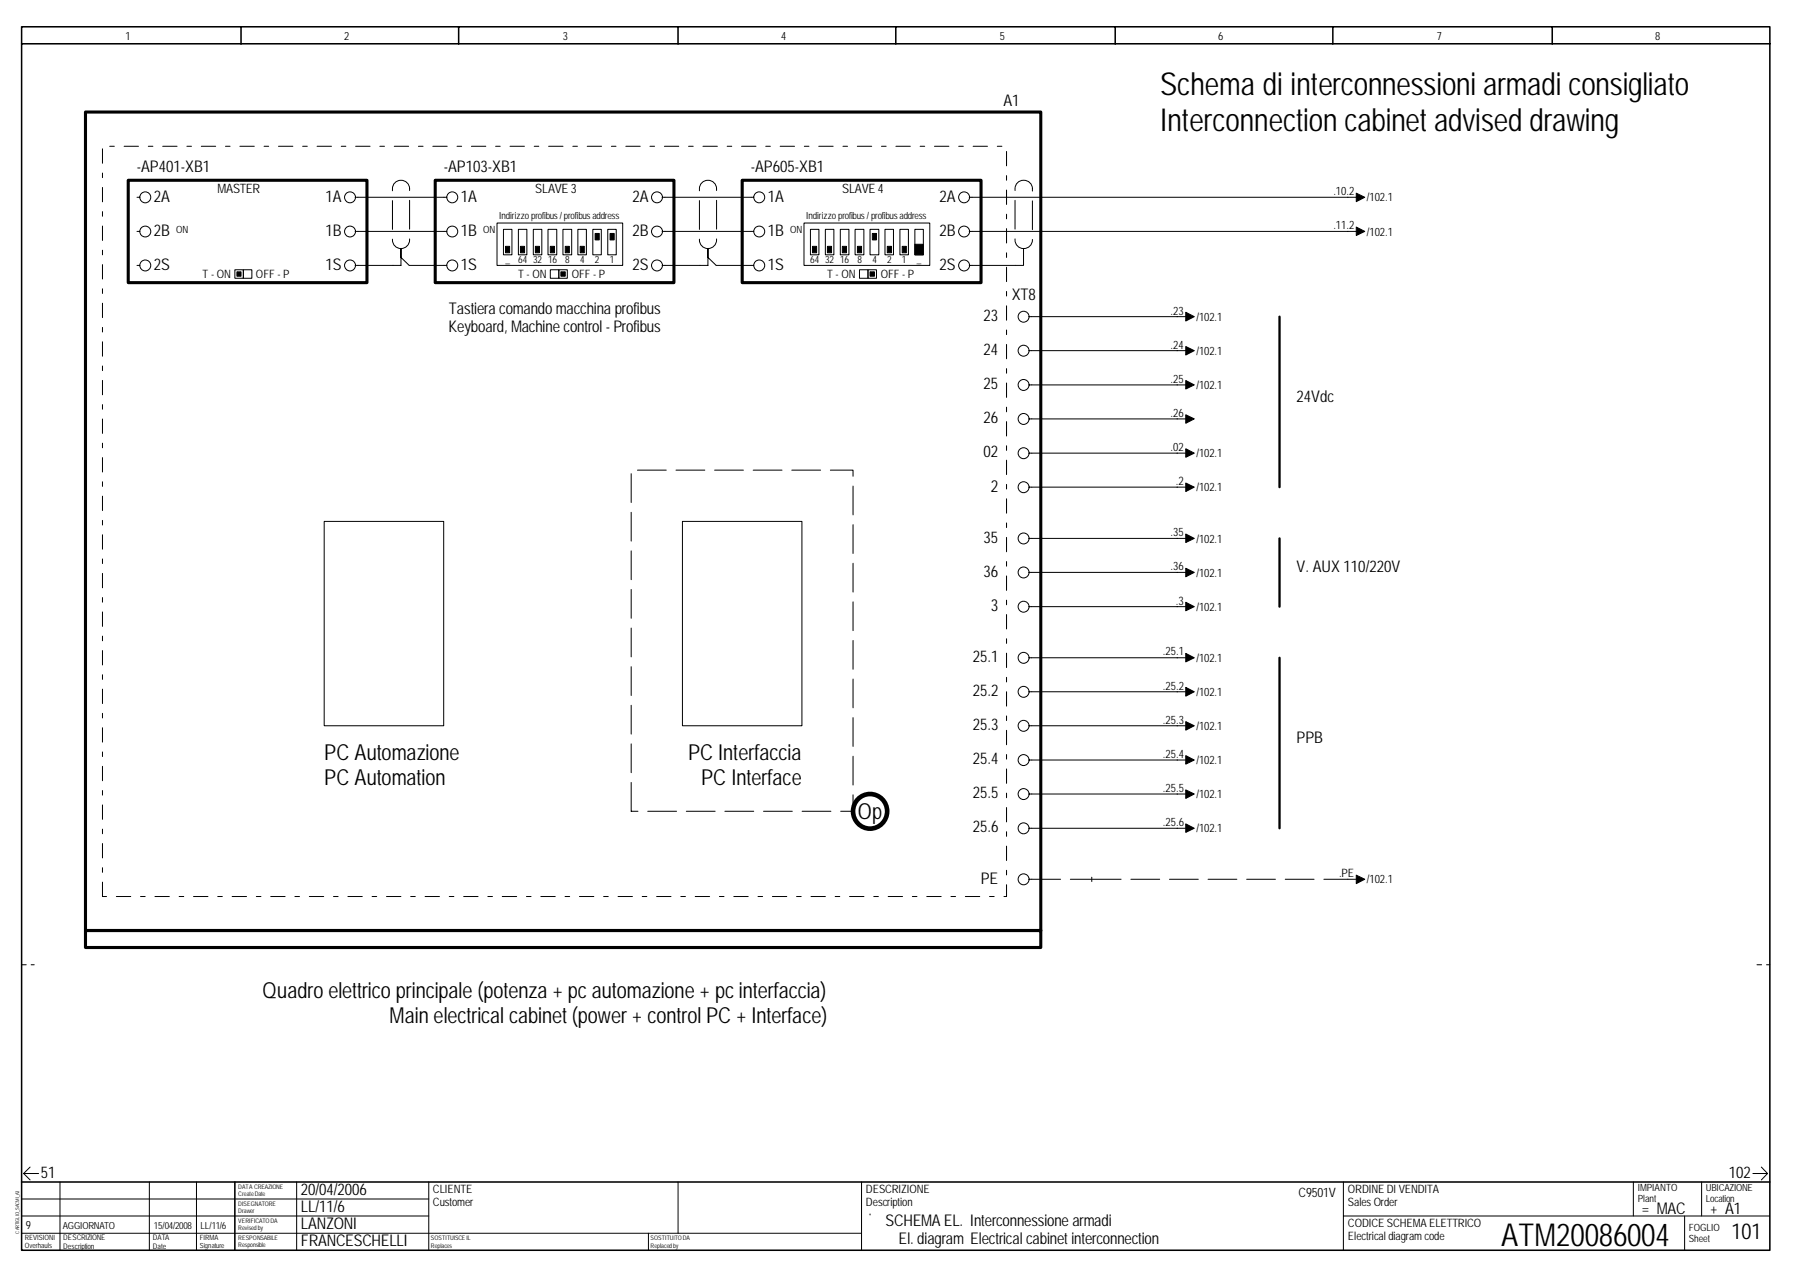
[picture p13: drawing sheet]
<svg xmlns="http://www.w3.org/2000/svg" width="297mm" height="210mm" viewBox="0 0 297 210" stroke-linecap="round" stroke-linejoin="round" font-family="sans-serif">
<defs><g id="words">
<g font-size="5.2">
<text x="190.7" y="15.6">Schema di interconnessioni armadi consigliato</text>
<text x="190.7" y="21.6">Interconnection cabinet advised drawing</text>
<text x="246.8" y="204.7">ATM20086004</text>
</g>
<g font-size="3.6">
<text x="53.3" y="124.9">PC Automazione</text>
<text x="113.1" y="124.9">PC Interfaccia</text>
<text x="53.3" y="129.1">PC Automation</text>
<text x="115.3" y="129.1">PC Interface</text>
<text x="141" y="134.7">Op</text>
<text x="43.2" y="164.1">Quadro elettrico principale (potenza + pc automazione + pc interfaccia)</text>
<text x="64" y="168.2">Main electrical cabinet (power + control PC + Interface)</text>
<text x="284.6" y="203.7">101</text>
</g>
<g font-size="2.7">
<text x="164.9" y="17.4">A1</text>
<text x="22.5" y="28.2">-AP401-XB1</text>
<text x="72.9" y="28.2">-AP103-XB1</text>
<text x="123.4" y="28.2">-AP605-XB1</text>
<text x="25.3" y="33.1">2A</text>
<text x="53.5" y="33.1">1A</text>
<text x="75.7" y="33.1">1A</text>
<text x="104" y="33.1">2A</text>
<text x="126.2" y="33.1">1A</text>
<text x="154.4" y="33.1">2A</text>
<text x="25.3" y="38.7">2B</text>
<text x="53.5" y="38.7">1B</text>
<text x="75.7" y="38.7">1B</text>
<text x="104" y="38.7">2B</text>
<text x="126.2" y="38.7">1B</text>
<text x="154.4" y="38.7">2B</text>
<text x="25.3" y="44.3">2S</text>
<text x="53.5" y="44.3">1S</text>
<text x="75.7" y="44.3">1S</text>
<text x="104" y="44.3">2S</text>
<text x="126.2" y="44.3">1S</text>
<text x="154.4" y="44.3">2S</text>
<text x="73.8" y="51.7">Tastiera comando macchina profibus</text>
<text x="161.7" y="52.8">23</text>
<text x="166.3" y="49.3">XT8</text>
<text x="73.7" y="54.6">Keyboard, Machine control - Profibus</text>
<text x="161.7" y="58.4">24</text>
<text x="161.7" y="63.9">25</text>
<text x="161.7" y="69.6">26</text>
<text x="213.1" y="66.1">24Vdc</text>
<text x="161.7" y="75.2">02</text>
<text x="162.9" y="80.8">2</text>
<text x="161.7" y="89.2">35</text>
<text x="161.7" y="94.8">36</text>
<text x="213.1" y="94.1">V. AUX 110/220V</text>
<text x="162.9" y="100.4">3</text>
<text x="159.9" y="108.8">25.1</text>
<text x="159.9" y="114.4">25.2</text>
<text x="159.9" y="120">25.3</text>
<text x="159.9" y="125.6">25.4</text>
<text x="213.1" y="122.1">PPB</text>
<text x="159.9" y="131.2">25.5</text>
<text x="159.9" y="136.8">25.6</text>
<text x="161.2" y="145.2">PE</text>
<text x="6.7" y="193.6">51</text>
<text x="49.4" y="196.4">20/04/2006</text>
<text x="284.2" y="193.6">102</text>
<text x="49.4" y="202">LANZONI</text>
<text x="49.4" y="199.2">LL/11/6</text>
<text x="145.6" y="201.4">SCHEMA EL. Interconnessione armadi</text>
<text x="49.4" y="204.8">FRANCESCHELLI</text>
<text x="147.7" y="204.4">El. diagram Electrical cabinet interconnection</text>
</g>
<g font-size="2.6">
<text x="269.9" y="199.5">= MAC</text>
<text x="281.1" y="199.5">+ A1</text>
</g>
<g font-size="2.1">
<text x="35.7" y="31.7">MASTER</text>
<text x="88" y="31.7">SLAVE 3</text>
<text x="138.4" y="31.7">SLAVE 4</text>
<text x="213.5" y="196.7">C9501V</text>
</g>
<g font-size="1.9">
<text x="20.7" y="6.5">1</text>
<text x="56.6" y="6.5">2</text>
<text x="92.5" y="6.5">3</text>
<text x="128.4" y="6.5">4</text>
<text x="164.4" y="6.5">5</text>
<text x="200.3" y="6.5">6</text>
<text x="236.2" y="6.5">7</text>
<text x="272.1" y="6.5">8</text>
<text x="219.2" y="32.1">.10.2</text>
<text x="224.7" y="33.1">/102.1</text>
<text x="219.2" y="37.7">.11.2</text>
<text x="224.7" y="38.7">/102.1</text>
<text x="33.3" y="45.7">T - ON</text>
<text x="42.1" y="45.7">OFF - P</text>
<text x="85.2" y="45.7">T - ON</text>
<text x="94" y="45.7">OFF - P</text>
<text x="136" y="45.7">T - ON</text>
<text x="144.8" y="45.7">OFF - P</text>
<text x="192.4" y="51.7">.23</text>
<text x="196.7" y="52.7">/102.1</text>
<text x="192.4" y="57.3">.24</text>
<text x="196.7" y="58.3">/102.1</text>
<text x="192.4" y="62.9">.25</text>
<text x="196.7" y="63.9">/102.1</text>
<text x="192.4" y="68.5">.26</text>
<text x="192.4" y="74.1">.02</text>
<text x="196.7" y="75.2">/102.1</text>
<text x="193.3" y="79.7">.2</text>
<text x="196.7" y="80.8">/102.1</text>
<text x="192.4" y="88.2">.35</text>
<text x="196.7" y="89.2">/102.1</text>
<text x="192.4" y="93.7">.36</text>
<text x="196.7" y="94.8">/102.1</text>
<text x="193.3" y="99.4">.3</text>
<text x="196.7" y="100.4">/102.1</text>
<text x="191.2" y="107.7">.25.1</text>
<text x="191.2" y="113.4">.25.2</text>
<text x="196.7" y="108.8">/102.1</text>
<text x="191.2" y="119">.25.3</text>
<text x="196.7" y="114.4">/102.1</text>
<text x="196.7" y="120">/102.1</text>
<text x="191.2" y="124.6">.25.4</text>
<text x="196.7" y="125.6">/102.1</text>
<text x="191.2" y="130.2">.25.5</text>
<text x="196.7" y="131.2">/102.1</text>
<text x="191.2" y="135.8">.25.6</text>
<text x="196.7" y="136.8">/102.1</text>
<text x="220.1" y="144.2">.PE</text>
<text x="224.7" y="145.2">/102.1</text>
<text x="71.2" y="196">CLIENTE</text>
<text x="142.3" y="196">DESCRIZIONE</text>
<text x="221.5" y="196">ORDINE DI VENDITA</text>
<text x="4.2" y="202">9</text>
<text x="71.2" y="198.2">Customer</text>
<text x="142.3" y="198.2">Description</text>
<text x="221.5" y="201.7">CODICE SCHEMA ELETTRICO</text>
<text x="221.5" y="203.8">Electrical diagram code</text>
<text x="221.5" y="198.2">Sales Order</text>
</g>
<g font-size="1.6">
<text x="82" y="35.9">Indirizzo profibus / profibus address</text>
<text x="132.5" y="35.9">Indirizzo profibus / profibus address</text>
<text x="29" y="38.2">ON</text>
<text x="79.4" y="38.2">ON</text>
<text x="129.9" y="38.2">ON</text>
<text x="83.1" y="43.3">_</text>
<text x="85.2" y="43.3">64</text>
<text x="87.6" y="43.3">32</text>
<text x="90.1" y="43.3">16</text>
<text x="92.9" y="43.3">8</text>
<text x="95.4" y="43.3">4</text>
<text x="97.8" y="43.3">2</text>
<text x="100.2" y="43.3">1</text>
<text x="133.2" y="43.3">64</text>
<text x="135.6" y="43.3">32</text>
<text x="138.1" y="43.3">16</text>
<text x="140.9" y="43.3">8</text>
<text x="143.4" y="43.3">4</text>
<text x="145.9" y="43.3">2</text>
<text x="148.3" y="43.3">1</text>
<text x="150.7" y="43.3">_</text>
<text x="269.2" y="195.7">IMPIANTO</text>
<text x="269.2" y="197.5">Plant</text>
<text x="280.4" y="195.7">UBICAZIONE</text>
<text x="280.4" y="197.5">Location</text>
<text x="10.3" y="202">AGGIORNATO</text>
<text x="25.3" y="202">15/04/2008</text>
<text x="33" y="202">LL/11/6</text>
<text x="277.6" y="202.4">FOGLIO</text>
<text x="277.6" y="204.2">Sheet</text>
</g>
<g font-size="1.3">
<text x="10.4" y="203.8">DESCRIZIONE</text>
<text x="25.1" y="203.8">DATA</text>
<text x="10.4" y="205.3">Description</text>
<text x="25.1" y="205.3">Date</text>
</g>
<g font-size="1.2">
<text x="4.1" y="203.8">REVISIONI</text>
<text x="32.8" y="203.8">FIRMA</text>
<text x="4.1" y="205.1">Overhauls</text>
<text x="32.8" y="205.1">Signature</text>
</g>
<g font-size="1">
<text x="39.2" y="195.4">DATA CREAZIONE</text>
<text x="39.2" y="196.6">Create Date</text>
<text x="39.2" y="198.2">DISEGNATORE</text>
<text x="39.2" y="199.4">Drawer</text>
<text x="39.2" y="201">VERIFICATO DA</text>
<text x="39.2" y="202.2">Revised by</text>
<text x="39.2" y="203.8">RESPONSABILE</text>
<text x="70.8" y="203.9">SOSTITUISCE IL</text>
<text x="106.9" y="203.9">SOSTITUITO DA</text>
<text x="39.2" y="205">Responsible</text>
<text x="70.8" y="205.1">Replaces</text>
<text x="106.9" y="205.1">Replaced by</text>
</g>
<text font-size=".8" x="3.2" y="202.8" transform="rotate(-90 3.2 202.8)">CARTIGLIO_SACMI_A3</text>
</g></defs>
<path d="M3.6 4.4h287.3v201.1h-287.3zM3.6 7.2h287.3M39.6 4.4v2.8M75.4 4.4v2.8M111.5 4.4v2.8M147.3 4.4v2.8M183.3 4.4v2.8M219.1 4.4v2.8M255.2 4.4v2.8M3.6 194.3h287.3M38.6 194.3v11.2" fill="none" stroke="#000" stroke-width=".25"/>
<g fill="none" stroke="#000" stroke-width=".16">
<path d="M3.6 197.1h66.9M3.6 199.9h66.9M3.9 192.9l1 1.1M3.9 192.9h2.4M4.9 191.8l-1 1.1M9.9 194.3v11.2M24.6 194.3v11.2M32.3 194.3v11.2M48.8 194.3v11.2M70.5 194.3v11.2M111.5 194.3v8.4M288.1 192.9h2.5"/>
<path d="M289.5 191.8l1.1 1.1M290.6 192.9l-1.1 1.1M3.6 202.7h138M106.6 202.7v2.8"/>
</g>
<path d="M3.6 158.6h2M288.8 158.6h2.1" fill="none" stroke="#000" stroke-width=".16" stroke-dasharray=".8 .8"/>
<path d="M113.9 195h26v7h-26z" fill="#fff"/>
<g fill="none" stroke="#000" stroke-width=".16">
<path d="M22.5 38h.5M22.5 32.4h.5M58.4 38h15M58.4 32.4h15M81.7 36.7h20.7v6.9h-20.7zM82.8 37.7h1.4v4.2h-1.4zM85.2 37.7h1.4v4.2h-1.4zM87.7 37.7h1.4v4.2h-1.4zM90.1 37.7h1.4v4.2h-1.4zM92.5 37.7h1.5v4.2h-1.5zM95 37.7h1.4v4.2h-1.4zM97.4 37.7h1.4v4.2h-1.4z"/>
<path d="M99.9 37.7h1.4v4.2h-1.4zM108.8 38h15.1M108.8 32.4h15.1M132.2 36.7h20.6v6.9h-20.6zM133.2 37.7h1.4v4.2h-1.4zM135.7 37.7h1.4v4.2h-1.4zM138.1 37.7h1.4v4.2h-1.4zM140.6 37.7h1.4v4.2h-1.4zM143 37.7h1.5v4.2h-1.5zM145.5 37.7h1.4v4.2h-1.4zM147.9 37.7h1.4v4.2h-1.4zM150.4 37.7h1.4v4.2h-1.4z"/>
<path d="M159.3 38h64.3M159.3 32.4h64.3M22.5 43.6h.5M38.6 44.3h1.4v1.4h-1.4zM40 44.3h1.4v1.4h-1.4zM65.9 42.3v-1.5v1.5M65.9 42.3v1.3h-7.5M65.9 42.3l1.4 1.3h6.1M90.5 44.3h1.4v1.4h-1.4zM91.9 44.3h1.4v1.4h-1.4zM116.4 42.3v-1.5v1.5M116.4 42.3v1.3h-7.6"/>
<path d="M116.4 42.3l1.3 1.3h6.2M141.3 44.3h1.4v1.4h-1.4zM142.7 44.3h1.4v1.4h-1.4zM168.3 42.2v1.4h-9M169.1 57.6h26.5M169.1 52h26.5M169.1 68.9h26.5M169.1 63.3h26.5M169.1 74.5h26.5M53.3 85.7h19.6v33.6h-19.6zM112.2 85.7h19.6v33.6h-19.6zM169.1 80.1h26.5"/>
<path d="M169.1 88.5h26.5M169.1 94.1h26.5M169.1 99.7h26.5M169.1 108.1h26.5M169.1 113.7h26.5M169.1 119.3h26.5M169.1 124.9h26.5M169.1 130.5h26.5M169.1 136.1h26.5M169.1 144.5h.5M179.5 144.2v.7M221.5 144.5h2.1"/>
<path d="M141.6 194.3v11.2M143 199.5h.1M220.8 199.9h70.1M220.8 194.3v11.2M268.5 194.3v5.6M276.9 199.9v5.6M279.7 194.3v5.6"/>
<circle cx="23.9" cy="32.4" r=".9"/>
<circle cx="23.9" cy="38.1" r=".9"/>
<circle cx="57.5" cy="32.4" r=".9"/>
<circle cx="57.5" cy="38.1" r=".9"/>
<circle cx="74.3" cy="32.4" r=".9"/>
<circle cx="74.3" cy="38.1" r=".9"/>
<circle cx="108" cy="32.4" r=".9"/>
<circle cx="108" cy="38.1" r=".9"/>
<circle cx="124.8" cy="32.4" r=".9"/>
<circle cx="124.8" cy="38.1" r=".9"/>
<circle cx="158.5" cy="32.4" r=".9"/>
<circle cx="158.5" cy="38.1" r=".9"/>
<circle cx="23.9" cy="43.6" r=".9"/>
<circle cx="57.5" cy="43.6" r=".9"/>
<circle cx="74.3" cy="43.6" r=".9"/>
<circle cx="108" cy="43.6" r=".9"/>
<circle cx="124.8" cy="43.6" r=".9"/>
<circle cx="158.5" cy="43.6" r=".9"/>
<circle cx="168.3" cy="57.6" r=".9"/>
<circle cx="168.3" cy="52.1" r=".9"/>
<circle cx="168.3" cy="74.5" r=".9"/>
<circle cx="168.3" cy="63.3" r=".9"/>
<circle cx="168.3" cy="68.9" r=".9"/>
<circle cx="168.3" cy="88.5" r=".9"/>
<circle cx="168.3" cy="94.1" r=".9"/>
<circle cx="168.3" cy="80.1" r=".9"/>
<circle cx="168.3" cy="99.7" r=".9"/>
<circle cx="168.3" cy="113.7" r=".9"/>
<circle cx="168.3" cy="108.1" r=".9"/>
<circle cx="168.3" cy="119.3" r=".9"/>
<circle cx="168.3" cy="130.5" r=".9"/>
<circle cx="168.3" cy="124.9" r=".9"/>
<circle cx="168.3" cy="136.2" r=".9"/>
<circle cx="168.3" cy="144.5" r=".9"/>
</g>
<path d="M65.1 29.9a1.42 1.42 0 0 1 2.2 1.1v8.5a1.41 1.41 0 0 1-1.4 1.4 1.41 1.41 0 0 1-1.4-1.4v-8.5l.1-.4zM115.5 29.9a1.42 1.42 0 0 1 2.3 1.1v8.5a1.41 1.41 0 0 1-1.4 1.4 1.41 1.41 0 0 1-1.4-1.4v-8.5v-.4zM167.4 29.9a1.44 1.44 0 0 1 2.3 1.1v8.5a1.43 1.43 0 0 1-1.4 1.4 1.43 1.43 0 0 1-1.4-1.4v-8.5v-.4zM65.9 40.8h.1M116.4 40.8h.1M168.3 42.2v-1.4M103.8 133.3v-56h36.4v56h-36.4M169.6 144.5h9.8M179.6 144.5h42" fill="none" stroke="#000" stroke-width=".16" stroke-dasharray="4.7 1.6"/>
<path d="M14.1 18.4h157v134.6h-157zM21.1 29.6h39.2v16.9h-39.2zM71.5 29.6h39.3v16.9h-39.3zM122 29.6h39.3v16.9h-39.3zM14.1 153h157v2.7h-157z" fill="none" stroke="#000" stroke-width=".51"/>
<path d="M16.8 147.4v-123.4h148.7v123.4h-148.7" fill="none" stroke="#000" stroke-width=".16" stroke-dasharray="2.4 1.6 .8 1.6"/>
<g fill="#000" stroke="#000" stroke-width=".16">
<path d="M97.8 38.4h.7v1h-.7z" fill-rule="evenodd"/>
<path d="M100.3 38.4h.7v1h-.7z" fill-rule="evenodd"/>
<path d="M143.4 38.4h.7v1h-.7z" fill-rule="evenodd"/>
<path d="M222.9 31.7l1.4 .7-1.4 .7z" fill-rule="evenodd"/>
<path d="M222.9 37.3l1.4 .7-1.4 .7z" fill-rule="evenodd"/>
<path d="M38.9 44.7h.7v.7h-.7z" fill-rule="evenodd"/>
<path d="M83.1 40.5h.7v1.1h-.7z" fill-rule="evenodd"/>
<path d="M85.6 40.5h.6v1.1h-.6z" fill-rule="evenodd"/>
<path d="M88 40.5h.7v1.1h-.7z" fill-rule="evenodd"/>
<path d="M90.5 40.5h.6v1.1h-.6z" fill-rule="evenodd"/>
<path d="M92.2 44.7h.7v.7h-.7z" fill-rule="evenodd"/>
<path d="M92.9 40.5h.7v1.1h-.7z" fill-rule="evenodd"/>
<path d="M95.4 40.5h.7v1.1h-.7z" fill-rule="evenodd"/>
<path d="M133.6 40.5h.6v1.1h-.6z" fill-rule="evenodd"/>
<path d="M136 40.5h.7v1.1h-.7z" fill-rule="evenodd"/>
<path d="M138.5 40.5h.6v1.1h-.6z" fill-rule="evenodd"/>
<path d="M140.9 40.5h.7v1.1h-.7z" fill-rule="evenodd"/>
<path d="M143 44.7h.7v.7h-.7z" fill-rule="evenodd"/>
<path d="M145.9 40.5h.6v1.1h-.6z" fill-rule="evenodd"/>
<path d="M148.3 40.5h.7v1.1h-.7z" fill-rule="evenodd"/>
<path d="M150.4 40.2h1.4v1.7h-1.4z" fill-rule="evenodd"/>
<path d="M194.9 51.3l1.4 .7-1.4 .8z" fill-rule="evenodd"/>
<path d="M194.9 57l1.4 .6-1.4 .8z" fill-rule="evenodd"/>
<path d="M194.9 62.5l1.4 .8-1.4 .6z" fill-rule="evenodd"/>
<path d="M194.9 68.2l1.4 .7-1.4 .7z" fill-rule="evenodd"/>
<path d="M194.9 73.8l1.4 .7-1.4 .7z" fill-rule="evenodd"/>
<path d="M194.9 79.4l1.4 .7-1.4 .7z" fill-rule="evenodd"/>
<path d="M194.9 99l1.4 .7-1.4 .7z" fill-rule="evenodd"/>
<path d="M194.9 87.8l1.4 .7-1.4 .7z" fill-rule="evenodd"/>
<path d="M194.9 93.4l1.4 .7-1.4 .7z" fill-rule="evenodd"/>
<path d="M194.9 107.4l1.4 .7-1.4 .7z" fill-rule="evenodd"/>
<path d="M194.9 113l1.4 .7-1.4 .7z" fill-rule="evenodd"/>
<path d="M194.9 118.6l1.4 .7-1.4 .7z" fill-rule="evenodd"/>
<path d="M194.9 124.2l1.4 .7-1.4 .7z" fill-rule="evenodd"/>
<path d="M194.9 129.8l1.4 .7-1.4 .7z" fill-rule="evenodd"/>
<path d="M194.9 135.4l1.4 .7-1.4 .7z" fill-rule="evenodd"/>
<path d="M222.9 143.8l1.4 .7-1.4 .7z" fill-rule="evenodd"/>
</g>
<circle cx="143" cy="133.3" r="2.82" fill="none" stroke="#000" stroke-width=".76"/>
<path d="M210.3 52v28.1M210.3 88.5v11.2M210.3 108.1v28" fill="none" stroke="#000" stroke-width=".38"/>
<use href="#words"/>
</svg>
